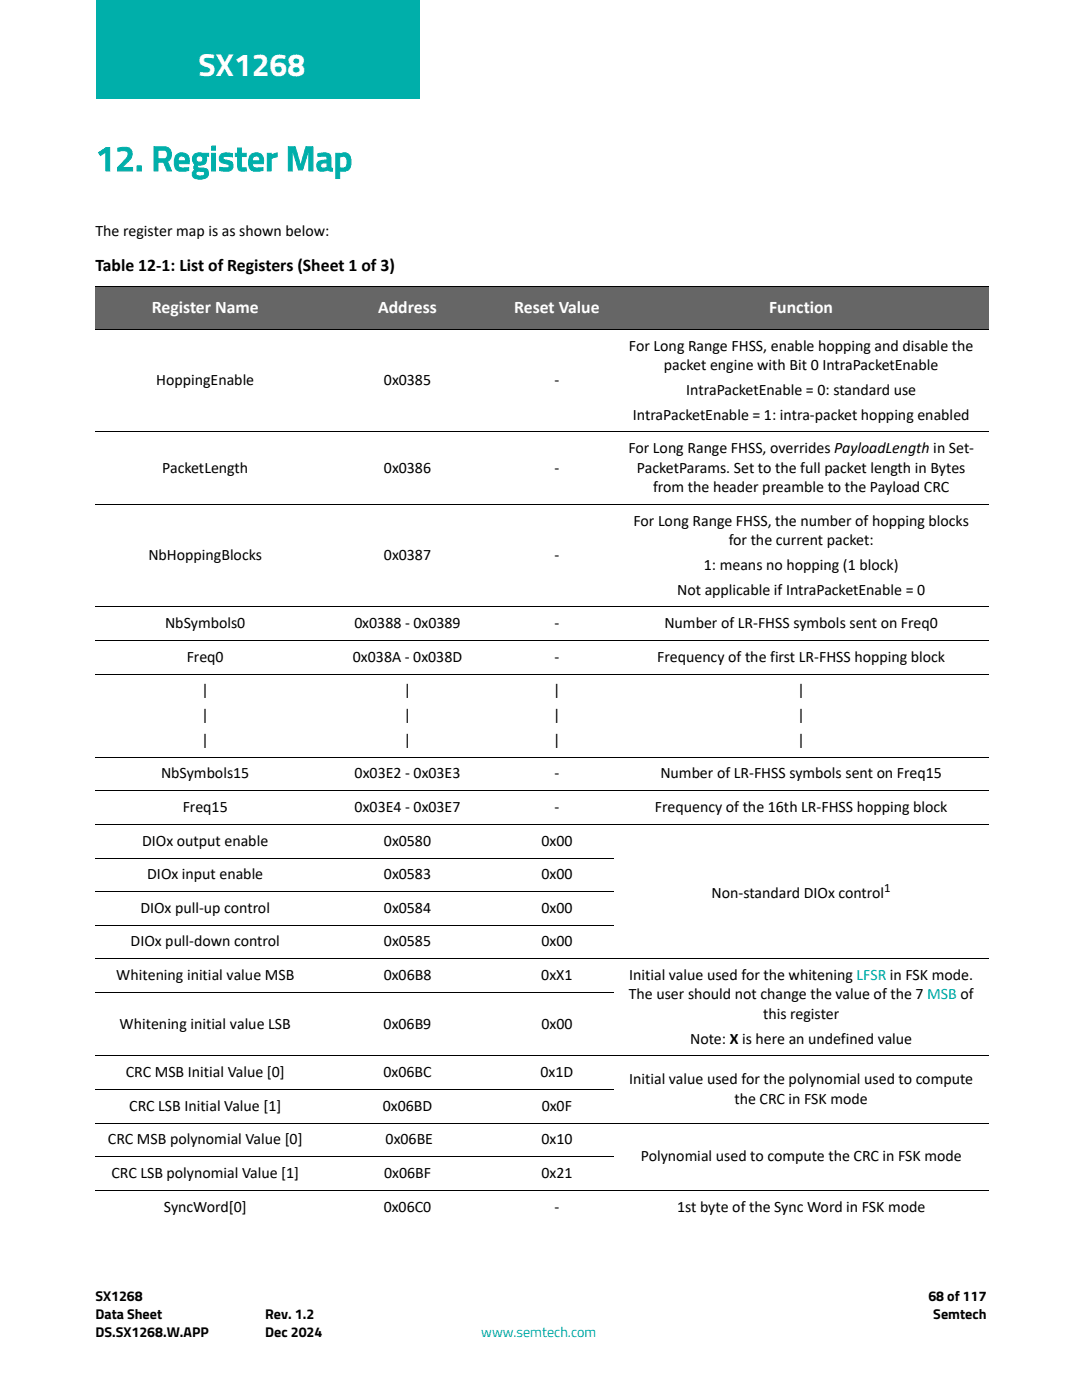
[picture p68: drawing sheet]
<svg xmlns="http://www.w3.org/2000/svg" width="216mm" height="279mm" viewBox="0 0 216 279" stroke-linecap="round" stroke-linejoin="round" font-family="sans-serif">
<defs><g id="words">
<text font-size="7.1" fill="#00afaa" x="19" y="34.1">12. Register Map</text>
<text font-size="6.3" fill="#fff" x="39.6" y="15.1">SX1268</text>
<text font-size="3.5" x="19" y="54">Table 12-1: List of Registers (Sheet 1 of 3)</text>
<g font-size="3.5" fill="#fff">
<text x="30.3" y="62.5">Register Name</text>
<text x="75.5" y="62.5">Address</text>
<text x="102.6" y="62.5">Reset Value</text>
<text x="153.5" y="62.5">Function</text>
</g>
<g font-size="3.2">
<text x="19" y="47">The register map is as shown below:</text>
<text x="125.5" y="70">For Long Range FHSS, enable hopping and disable the</text>
<text x="31.2" y="76.9">HoppingEnable</text>
<text x="76.6" y="76.9">0x0385</text>
<text x="110.6" y="76.9">-</text>
<text x="132.5" y="73.9">packet engine with Bit 0 IntraPacketEnable</text>
<text x="126.3" y="83.7">IntraPacketEnable = 1: intra-packet hopping enabled</text>
<text x="136.9" y="78.8">IntraPacketEnable = 0: standard use</text>
<text x="32.4" y="94.3">PacketLength</text>
<text x="76.6" y="94.3">0x0386</text>
<text x="110.6" y="94.3">-</text>
<text x="125.4" y="90.4">For Long Range FHSS, overrides PayloadLength in Set-</text>
<text x="127.1" y="94.3">PacketParams. Set to the full packet length in Bytes</text>
<text x="130.3" y="98.2">from the header preamble to the Payload CRC</text>
<text x="126.4" y="104.9">For Long Range FHSS, the number of hopping blocks</text>
<text x="29.6" y="111.8">NbHoppingBlocks</text>
<text x="76.6" y="111.8">0x0387</text>
<text x="110.6" y="111.8">-</text>
<text x="140.4" y="113.7">1: means no hopping (1 block)</text>
<text x="145.4" y="108.8">for the current packet:</text>
<text x="135.1" y="118.7">Not applicable if IntraPacketEnable = 0</text>
<text x="32.9" y="125.4">NbSymbols0</text>
<text x="70.7" y="125.4">0x0388 - 0x0389</text>
<text x="110.6" y="125.4">-</text>
<text x="132.6" y="125.4">Number of LR-FHSS symbols sent on Freq0</text>
<text x="37.3" y="132.1">Freq0</text>
<text x="70.4" y="132.1">0x038A - 0x038D</text>
<text x="110.6" y="132.1">-</text>
<text x="131.1" y="132.1">Frequency of the first LR-FHSS hopping block</text>
<text x="40.2" y="138.8">|</text>
<text x="40.2" y="143.7">|</text>
<text x="80.6" y="138.8">|</text>
<text x="80.6" y="143.7">|</text>
<text x="110.4" y="138.8">|</text>
<text x="110.4" y="143.7">|</text>
<text x="159.1" y="138.8">|</text>
<text x="159.1" y="143.7">|</text>
<text x="40.2" y="148.7">|</text>
<text x="80.6" y="148.7">|</text>
<text x="110.4" y="148.7">|</text>
<text x="159.1" y="148.7">|</text>
<text x="32.1" y="155.4">NbSymbols15</text>
<text x="70.8" y="155.4">0x03E2 - 0x03E3</text>
<text x="110.6" y="155.4">-</text>
<text x="131.8" y="155.4">Number of LR-FHSS symbols sent on Freq15</text>
<text x="36.5" y="162.1">Freq15</text>
<text x="70.8" y="162.1">0x03E4 - 0x03E7</text>
<text x="110.6" y="162.1">-</text>
<text x="130.7" y="162.1">Frequency of the 16th LR-FHSS hopping block</text>
<text x="28.4" y="168.8">DIOx output enable</text>
<text x="76.6" y="168.8">0x0580</text>
<text x="108" y="168.8">0x00</text>
<text x="29.4" y="175.5">DIOx input enable</text>
<text x="76.6" y="175.5">0x0583</text>
<text x="108" y="175.5">0x00</text>
<text x="142" y="179.2">Non-standard DIOx control</text>
<text x="28" y="182.2">DIOx pull-up control</text>
<text x="76.6" y="182.2">0x0584</text>
<text x="108" y="182.2">0x00</text>
<text x="26.1" y="188.9">DIOx pull-down control</text>
<text x="76.6" y="188.9">0x0585</text>
<text x="108" y="188.9">0x00</text>
<text x="23.2" y="195.6">Whitening initial value MSB</text>
<text x="76.6" y="195.6">0x06B8</text>
<text x="108" y="195.6">0xX1</text>
<text x="125.6" y="195.6">Initial value used for the whitening LFSR in FSK mode.</text>
<text x="125.5" y="199.4">The user should not change the value of the 7 MSB of</text>
<text x="152.3" y="203.3">this register</text>
<text x="23.9" y="205.3">Whitening initial value LSB</text>
<text x="76.6" y="205.3">0x06B9</text>
<text x="108" y="205.3">0x00</text>
<text x="137.7" y="208.3">Note: X is here an undefined value</text>
<text x="25.1" y="215">CRC MSB Initial Value [0]</text>
<text x="76.5" y="215">0x06BC</text>
<text x="107.9" y="215">0x1D</text>
<text x="25.8" y="221.7">CRC LSB Initial Value [1]</text>
<text x="76.4" y="221.7">0x06BD</text>
<text x="108.1" y="221.7">0x0F</text>
<text x="125.6" y="216.4">Initial value used for the polynomial used to compute</text>
<text x="146.6" y="220.3">the CRC in FSK mode</text>
<text x="21.5" y="228.4">CRC MSB polynomial Value [0]</text>
<text x="76.9" y="228.4">0x06BE</text>
<text x="108" y="228.4">0x10</text>
<text x="127.9" y="231.7">Polynomial used to compute the CRC in FSK mode</text>
<text x="22.2" y="235.1">CRC LSB polynomial Value [1]</text>
<text x="76.6" y="235.1">0x06BF</text>
<text x="108" y="235.1">0x21</text>
<text x="32.7" y="241.8">SyncWord[0]</text>
<text x="76.6" y="241.8">0x06C0</text>
<text x="110.6" y="241.8">-</text>
<text x="135.1" y="241.8">1st byte of the Sync Word in FSK mode</text>
</g>
<g font-size="2.8">
<text x="19" y="259.7">SX1268</text>
<text x="19" y="263.2">Data Sheet</text>
<text x="52.9" y="263.2">Rev. 1.2</text>
<text x="185.2" y="259.7">68 of 117</text>
<text x="186.2" y="263.2">Semtech</text>
<text x="19" y="266.7">DS.SX1268.W.APP</text>
<text x="52.9" y="266.7">Dec 2024</text>
</g>
<text font-size="2.8" fill="#00afaa" x="96" y="266.7">www.semtech.com</text>
<text font-size="2.5" x="176.5" y="178">1</text>
</g></defs>
<path d="M19.3 -.1h64.5v19.8h-64.5z" fill="#00afaa"/>
<g fill="#666">
<path d="M19 57.3h43.9v8.4h-43.9z"/>
<path d="M62.9 57.3h36.9v8.4h-36.9z"/>
<path d="M99.8 57.3h22.7v8.4h-22.7z"/>
<path d="M122.5 57.3h74.7v8.4h-74.7z"/>
</g>
<g fill="none" stroke="#000" stroke-width=".2">
<path d="M19 57.3h178.2M19 65.7h178.2M19 86.2h178.2M19 100.7h178.2M19 121.1h178.2M19 127.8h178.2M19 134.5h178.2M19 151.1h178.2M19 157.8h178.2M19 164.5h178.2M19 171.2h103.5M19 177.9h103.5"/>
<path d="M19 184.6h103.5M19 191.3h178.2M19 198h103.5M19 210.7h178.2M19 217.4h103.5M19 224.1h178.2M19 230.8h103.5M19 237.5h178.2"/>
</g>
<use href="#words"/>
</svg>
